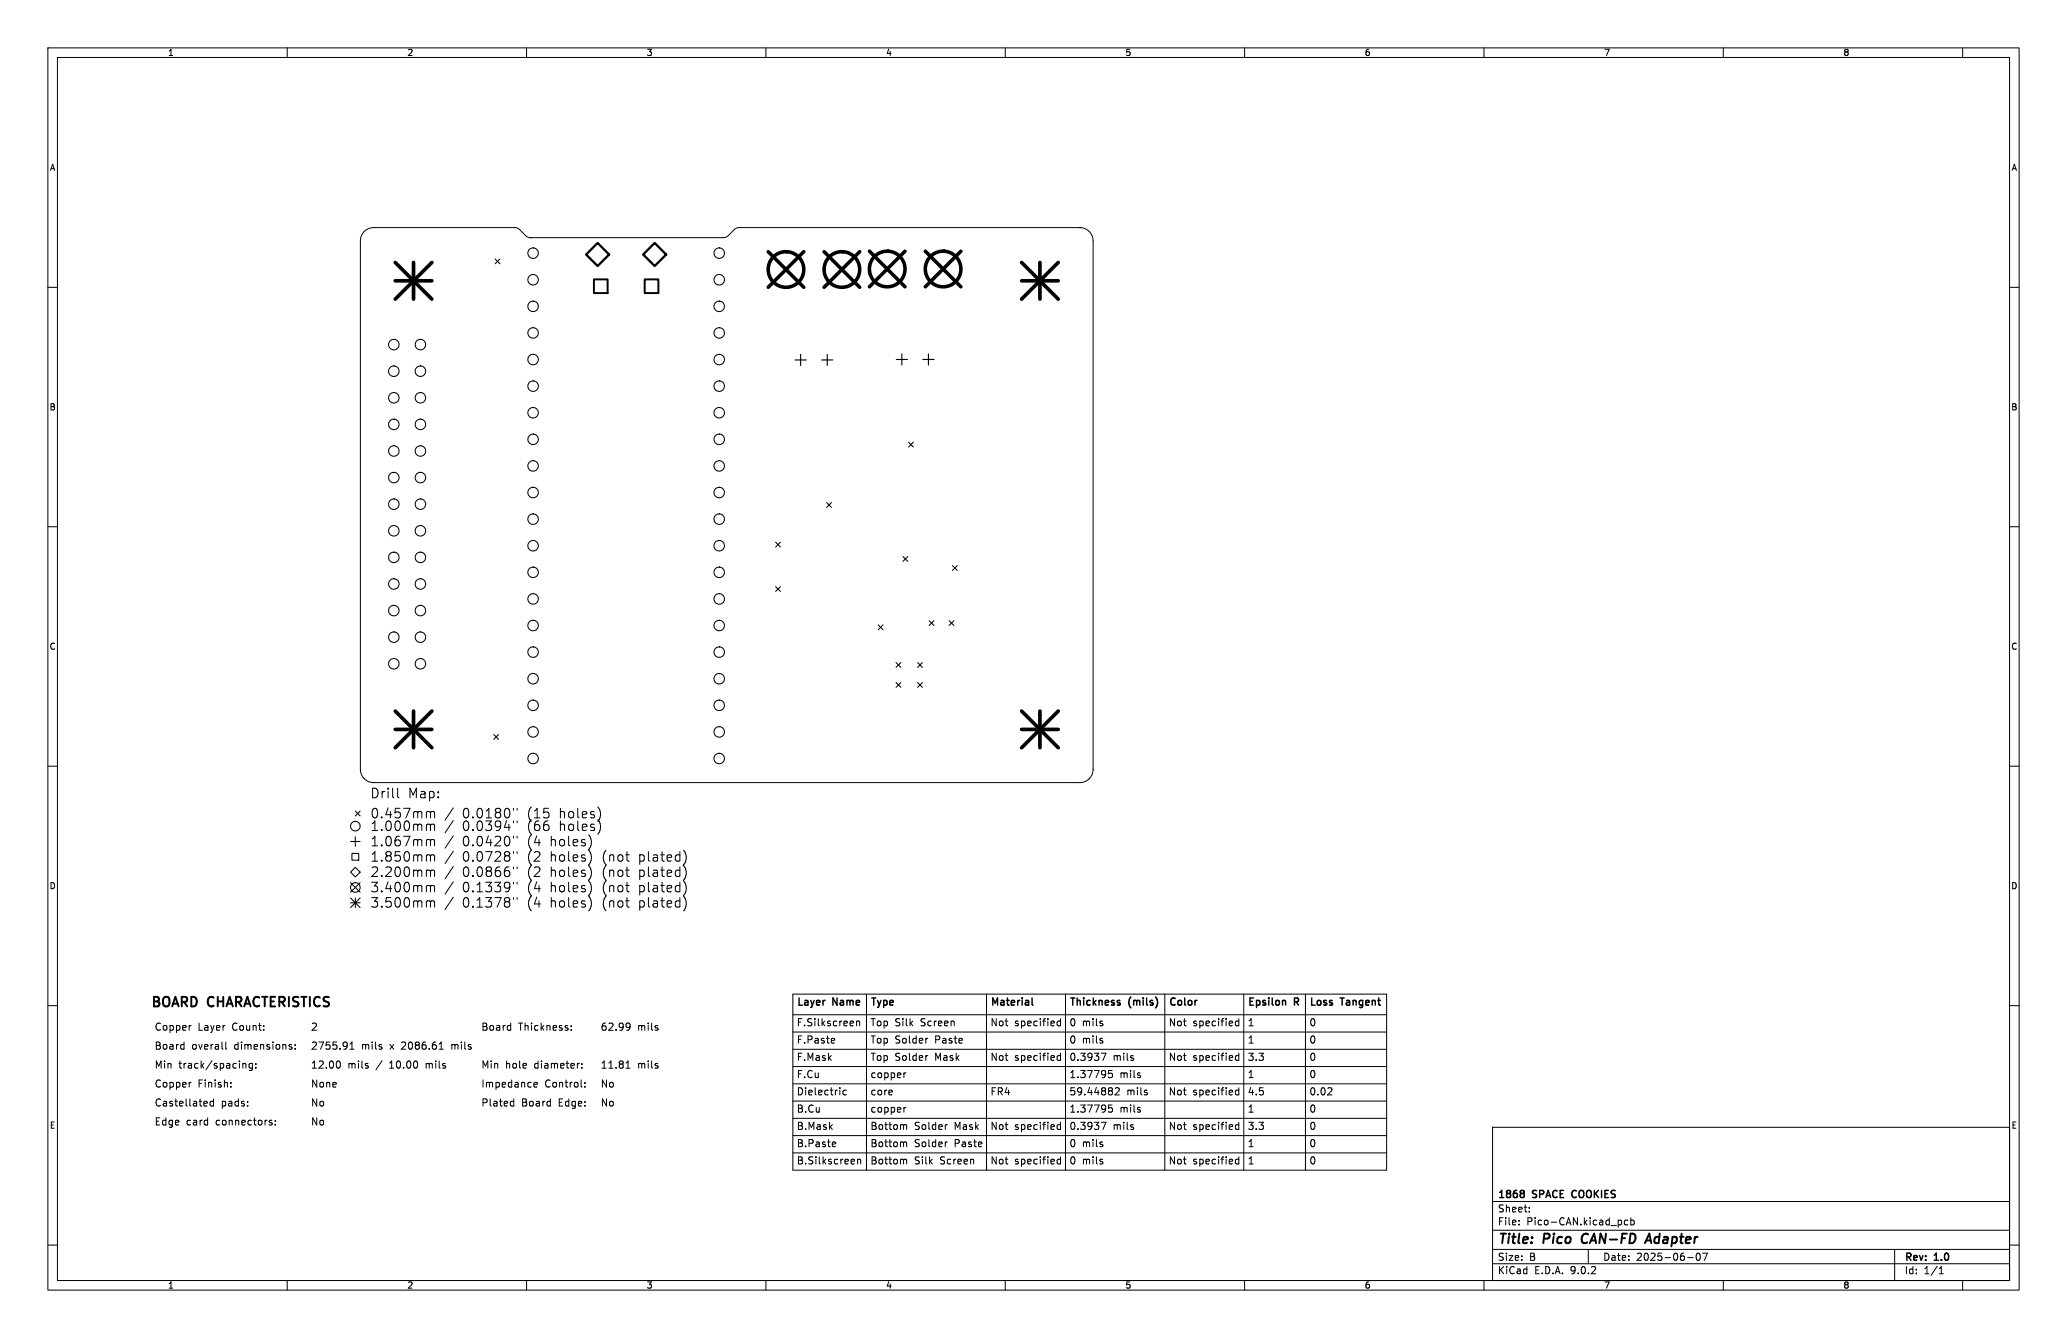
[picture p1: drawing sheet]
<svg xmlns="http://www.w3.org/2000/svg" width="432mm" height="279mm" viewBox="0 0 432 279" stroke-linecap="round" stroke-linejoin="round" font-family="sans-serif">
<defs><g id="words">
<g font-size="2.8">
<text x="31.4" y="211.3">BOARD</text>
<text x="43.6" y="211.3">CHARACTERISTICS</text>
<text x="312.8" y="260.3">Title:</text>
<text x="322.5" y="260.3">Pico</text>
<text x="331.3" y="260.3">CAN-FD</text>
<text x="345.6" y="260.3">Adapter</text>
</g>
<g font-size="2.1">
<text x="32.2" y="215.7">Copper</text>
<text x="41.4" y="215.7">Layer</text>
<text x="48.8" y="215.7">Count:</text>
<text x="64.8" y="215.7">2</text>
<text x="100.4" y="215.7">Board</text>
<text x="108.4" y="215.7">Thickness:</text>
<text x="125.4" y="215.7">62.99</text>
<text x="133.2" y="215.7">mils</text>
<text x="166.4" y="210.7">Layer</text>
<text x="166.4" y="214.4">F.Silkscreen</text>
<text x="174" y="210.7">Name</text>
<text x="181.8" y="214.4">Top Silk</text>
<text x="181.8" y="210.7">Type</text>
<text x="192" y="214.4">Screen</text>
<text x="206.8" y="210.7">Material</text>
<text x="206.8" y="214.4">Not</text>
<text x="211.8" y="214.4">specified</text>
<text x="223.3" y="214.4">0 mils</text>
<text x="223.3" y="210.7">Thickness</text>
<text x="235.9" y="210.7">(mils)</text>
<text x="244.1" y="214.4">Not</text>
<text x="244.1" y="210.7">Color</text>
<text x="249" y="214.4">specified</text>
<text x="260.6" y="214.4">1</text>
<text x="260.6" y="210.7">Epsilon</text>
<text x="270.5" y="210.7">R</text>
<text x="273.5" y="210.7">Loss</text>
<text x="273.5" y="214.4">0</text>
<text x="280.2" y="210.7">Tangent</text>
<text x="32.2" y="219.6">Board</text>
<text x="40.1" y="219.6">overall</text>
<text x="49.2" y="219.6">dimensions:</text>
<text x="64.8" y="219.6">2755.91</text>
<text x="75.6" y="219.6">mils</text>
<text x="81.7" y="219.6">x</text>
<text x="84.4" y="219.6">2086.61</text>
<text x="95.1" y="219.6">mils</text>
<text x="166.4" y="221.7">F.Mask</text>
<text x="166.4" y="218.1">F.Paste</text>
<text x="181.8" y="218.1">Top Solder</text>
<text x="181.8" y="221.7">Top Solder</text>
<text x="195" y="218.1">Paste</text>
<text x="195" y="221.7">Mask</text>
<text x="206.8" y="221.7">Not</text>
<text x="211.8" y="221.7">specified</text>
<text x="223.3" y="221.7">0.3937</text>
<text x="223.3" y="218.1">0 mils</text>
<text x="232.3" y="221.7">mils</text>
<text x="244.1" y="221.7">Not</text>
<text x="249" y="221.7">specified</text>
<text x="260.6" y="221.7">3.3</text>
<text x="260.6" y="218.1">1</text>
<text x="273.5" y="221.7">0</text>
<text x="273.5" y="218.1">0</text>
<text x="32.2" y="227.6">Copper</text>
<text x="32.2" y="223.6">Min</text>
<text x="37.4" y="223.6">track/spacing:</text>
<text x="41.4" y="227.6">Finish:</text>
<text x="64.8" y="223.6">12.00</text>
<text x="64.8" y="227.6">None</text>
<text x="72.7" y="223.6">mils</text>
<text x="78.9" y="223.6">/</text>
<text x="81.9" y="223.6">10.00</text>
<text x="89.7" y="223.6">mils</text>
<text x="100.4" y="227.6">Impedance</text>
<text x="100.4" y="223.6">Min</text>
<text x="105.6" y="223.6">hole</text>
<text x="111.9" y="223.6">diameter:</text>
<text x="113.9" y="227.6">Control:</text>
<text x="125.4" y="227.6">No</text>
<text x="125.4" y="223.6">11.81</text>
<text x="133.2" y="223.6">mils</text>
<text x="166.4" y="225.3">F.Cu</text>
<text x="181.8" y="225.3">copper</text>
<text x="223.3" y="225.3">1.37795</text>
<text x="233.8" y="225.3">mils</text>
<text x="260.6" y="225.3">1</text>
<text x="273.5" y="225.3">0</text>
<text x="32.2" y="231.5">Castellated</text>
<text x="46.3" y="231.5">pads:</text>
<text x="64.8" y="231.5">No</text>
<text x="100.4" y="231.5">Plated</text>
<text x="109" y="231.5">Board</text>
<text x="116.9" y="231.5">Edge:</text>
<text x="125.4" y="231.5">No</text>
<text x="166.4" y="232.5">B.Cu</text>
<text x="166.4" y="228.9">Dielectric</text>
<text x="181.8" y="228.9">core</text>
<text x="181.8" y="232.5">copper</text>
<text x="206.8" y="228.9">FR4</text>
<text x="223.3" y="232.5">1.37795</text>
<text x="223.3" y="228.9">59.44882</text>
<text x="233.8" y="232.5">mils</text>
<text x="235.2" y="228.9">mils</text>
<text x="244.1" y="228.9">Not</text>
<text x="249" y="228.9">specified</text>
<text x="260.6" y="228.9">4.5</text>
<text x="260.6" y="232.5">1</text>
<text x="273.5" y="228.9">0.02</text>
<text x="273.5" y="232.5">0</text>
<text x="32.2" y="235.5">Edge</text>
<text x="39" y="235.5">card</text>
<text x="45.3" y="235.5">connectors:</text>
<text x="64.8" y="235.5">No</text>
<text x="166.4" y="239.7">B.Paste</text>
<text x="166.4" y="236.1">B.Mask</text>
<text x="181.8" y="239.7">Bottom</text>
<text x="181.8" y="236.1">Bottom</text>
<text x="190.8" y="239.7">Solder</text>
<text x="190.8" y="236.1">Solder</text>
<text x="199.1" y="239.7">Paste</text>
<text x="199.1" y="236.1">Mask</text>
<text x="206.8" y="236.1">Not</text>
<text x="211.8" y="236.1">specified</text>
<text x="223.3" y="236.1">0.3937</text>
<text x="223.3" y="239.7">0 mils</text>
<text x="232.3" y="236.1">mils</text>
<text x="244.1" y="236.1">Not</text>
<text x="249" y="236.1">specified</text>
<text x="260.6" y="239.7">1</text>
<text x="260.6" y="236.1">3.3</text>
<text x="273.5" y="236.1">0</text>
<text x="273.5" y="239.7">0</text>
<text x="166.4" y="243.3">B.Silkscreen</text>
<text x="181.8" y="243.3">Bottom</text>
<text x="190.8" y="243.3">Silk</text>
<text x="196.1" y="243.3">Screen</text>
<text x="206.8" y="243.3">Not</text>
<text x="211.8" y="243.3">specified</text>
<text x="223.3" y="243.3">0 mils</text>
<text x="244.1" y="243.3">Not</text>
<text x="249" y="243.3">specified</text>
<text x="260.6" y="243.3">1</text>
<text x="273.5" y="243.3">0</text>
<text x="312.8" y="250.6">1868</text>
<text x="320.3" y="250.6">SPACE</text>
<text x="329.1" y="250.6">COOKIES</text>
<text x="312.8" y="256.1">File:</text>
<text x="312.8" y="253.4">Sheet:</text>
<text x="318.9" y="256.1">Pico-CAN.kicad_pcb</text>
<text x="312.8" y="263.5">Size:</text>
<text x="319.5" y="263.5">B</text>
<text x="334.8" y="263.5">Date:</text>
<text x="341.8" y="263.5">2025-06-07</text>
<text x="397.8" y="263.7">Rev:</text>
<text x="404.2" y="263.7">1.0</text>
<text x="312.8" y="266.3">KiCad</text>
<text x="320.5" y="266.3">E.D.A.</text>
<text x="328.1" y="266.3">9.0.2</text>
<text x="397.8" y="266.3">Id:</text>
<text x="401.9" y="266.3">1/1</text>
</g>
<g font-size="1.8">
<text x="35" y="11.9">1</text>
<text x="85" y="11.9">2</text>
<text x="135" y="11.9">3</text>
<text x="185" y="11.9">4</text>
<text x="235" y="11.9">5</text>
<text x="285" y="11.9">6</text>
<text x="335" y="11.9">7</text>
<text x="385" y="11.9">8</text>
<text x="10.3" y="35.9">A</text>
<text x="420.1" y="35.9">A</text>
<text x="10.3" y="85.9">B</text>
<text x="420.1" y="85.9">B</text>
<text x="10.3" y="135.9">C</text>
<text x="420.1" y="135.9">C</text>
<text x="10.3" y="185.9">D</text>
<text x="420.1" y="185.9">D</text>
<text x="10.3" y="235.9">E</text>
<text x="420.1" y="235.9">E</text>
<text x="35" y="269.3">1</text>
<text x="85" y="269.3">2</text>
<text x="135" y="269.3">3</text>
<text x="185" y="269.3">4</text>
<text x="235" y="269.3">5</text>
<text x="285" y="269.3">6</text>
<text x="335" y="269.3">7</text>
<text x="385" y="269.3">8</text>
</g>
</g></defs>
<g fill="none" stroke="#000" stroke-width=".21">
<path d="M10 10h411.8v259.4h-411.8zM12 12h407.8v255.4h-407.8zM60 10v2M110 10v2M160 10v2M210 10v2M260 10v2M310 10v2M360 10v2M410 10v2M110.8 49.6l-.8-.2-1.6-1.6-.8-.3h-29.7l-.8 .2-.8 .4-.6 .7-.3 .7-.1 .8v110.4l.2 1 .6 .9 .9 .6 1.1 .2M110.8 49.6h.1"/>
<path d="M153.4 47.9h.1M153.4 47.9l-1.4 1.4-.8 .3h-40.4M225.6 47.5l1 .2 .9 .6 .6 .9 .3 1.1v110.4l-.3 1.2-.8 .9-.8 .5-.9 .1h-147.5M225.6 47.5h.1M225.6 47.5h-71.2l-1 .4M10 60h2M419.8 60h2M10 110h2M419.8 110h2M10 160h2M419.8 160h2M77.7 175.2l.6-.6v2"/>
<path d="M77.7 172l.6-.6v2M77.7 179.8h1.2M77.7 173.4h1.2M77.7 176.6h1.2M77.7 178.4l.6-.6v2M77.8 164.6a1.01 1.01 0 0 1 1.2 1 1.01 1.01 0 0 1-1.2 1zM77.9 169a.58 .58 0 0 1 .7-.1 .58 .58 0 0 1 .3 .7v.4a.56 .56 0 0 1-.4 .7 .56 .56 0 0 1-.7-.3l-.1-.8zM78.1 163.4h.1M79.7 176.4l.1 .1M79.7 179.6l.1 .1M79.7 173.2v.2M79.7 176.4v.2"/>
<path d="M79.7 179.6v.2M79.7 170.6v.2M79.8 176.5l-.1 .1M79.8 179.7l-.1 .1M79.9 165.4l-.1 .2zM79.9 165.4l-.1-.1v1.3M80.4 165.3l-.5 .1M80.8 174.8a.48 .48 0 0 1 .5-.2 .48 .48 0 0 1 .3 .4 1.18 1.18 0 0 1-.3 1.6h-.2a1.22 1.22 0 0 1-.3-1.8zM80.8 171.6a.48 .48 0 0 1 .5-.2 .48 .48 0 0 1 .3 .4 1.18 1.18 0 0 1-.3 1.6h-.2a1.22 1.22 0 0 1-.3-1.8zM80.8 178.6a.41 .41 0 0 1-.2-.5 .41 .41 0 0 1 .4-.3h.4a.43 .43 0 0 1 .3 .5 .43 .43 0 0 1-.3 .4M80.8 178.6l.2 .1M80.8 178.6v.2"/>
<path d="M81 178.7l-.2 .1M81 178.7h.4M81.1 168.7l-.5 1.4h1.2M81.1 164.6v.2M81.1 165.3v1.3M81.4 178.7l.3 .4-.1 .5-.2 .2h-.4l-.3-.2-.1-.5 .2-.3M81.6 169.5v1.3M82 164.6v1.7l.3 .3M82.7 171.6a.48 .48 0 0 1 .5-.2 .48 .48 0 0 1 .4 .4 1.03 1.03 0 0 1-.6 1.6l-.2-.1a1.38 1.38 0 0 1-.2-1.5zM83.1 164.6v1.7l.3 .3M83.5 174.6a.81 .81 0 0 0-1 .9v.8l.2 .2 .6 .1 .3-.2v-.6l-.1-.3-.6-.1-.4 .4M83.6 177.8h-1l-.1 1 .3-.2 .7 .1 .1 .3v.6l-.3 .2h-.5l-.3-.2"/>
<path d="M83.6 168.8h-1l-.1 .9 .3-.1h.7l.1 .3v.7l-.3 .2h-.5l-.3-.2M84.3 168.8h1.3l-.8 2M84.3 174.6h1.3l-.8 2M84.6 171.6a.48 .48 0 0 1 .5-.2 .48 .48 0 0 1 .4 .4 1.03 1.03 0 0 1-.6 1.6h-.1a1.27 1.27 0 0 1-.2-1.8zM84.6 178l.5-.2a1.25 1.25 0 0 1 0 2h-.2a1.21 1.21 0 0 1-.3-1.8zM85.6 166.6v-2l.7 1.4 .7-1.4v2M87.2 172.2l.1 .2M87.3 175.6l.3-.3 .4 .1 .1 1.2M87.3 178.8l-.3-.3-.6 .2v1.1M87.3 178.8l.3-.3 .4 .1 .1 1.2M87.3 175.6l-.3-.3-.6 .2v1.1M87.3 169.7v1.1"/>
<path d="M87.3 172.4v1M87.3 175.6v1M87.3 178.8v1M87.3 172.4v-.1l-.3-.2-.6 .2v1.1M87.3 169.7l-.1-.1a.54 .54 0 0 0-.8 0v1.2M87.3 169.7l.3-.2 .4 .1 .1 1.2M87.4 172.2h.6l.1 1.2M87.9 165.4h.8l.1 1.2M88.8 165.7l-.7 .1a.39 .39 0 0 0-.3 .4 .39 .39 0 0 0 .3 .4l.7-.1M89.7 166.5l.6 .1 .3-.2 .1-.8-.2-.2h-.8v1.9M89.9 178.8l.3-.3 .5 .1 .1 1.2M89.9 175.6l-.3-.3-.5 .2v1.1"/>
<path d="M89.9 178.8l-.3-.3-.5 .2v1.1M89.9 175.6l.3-.3 .5 .1 .1 1.2M89.9 172.4l-.1-.2a.54 .54 0 0 0-.7 .1v1.1M89.9 172.4l.3-.3 .5 .1 .1 1.2M89.9 169.7v1.1M89.9 172.4v1M89.9 175.6v1M89.9 178.8v1M89.9 169.7l.3-.2 .5 .1 .1 1.2M89.9 169.7l-.1-.1a.54 .54 0 0 0-.7 0v1.2M91.6 165.4v.1M91.6 166.4v.2"/>
<path d="M94.7 171.3l-1.7 2.6M94.7 177.7l-1.7 2.6M94.7 174.5l-1.7 2.6M94.7 168.7l-1.7 2.6M97 178l.5-.2a1.25 1.25 0 0 1 0 2h-.2a1.22 1.22 0 0 1-.3-1.8zM97 169a.58 .58 0 0 1 .7-.1 .58 .58 0 0 1 .2 .7l-.1 .8a.56 .56 0 0 1-.7 .4 .56 .56 0 0 1-.3-.8zM97 174.8l.5-.2a1.25 1.25 0 0 1 0 2h-.2a1.22 1.22 0 0 1-.3-1.8zM97 171.6l.5-.2a1.25 1.25 0 0 1 0 2h-.2a1.22 1.22 0 0 1-.3-1.8zM98.8 173.2v.2M98.8 173.2l.1 .1M98.8 170.6v.2M98.8 176.4l.1 .1"/>
<path d="M98.8 179.6l.1 .1M98.8 179.6v.2M98.8 176.4v.2M98.9 176.5l-.1 .1M98.9 173.3l-.1 .1M98.9 179.7l-.1 .1M99.9 168.9l.2-.1a1.03 1.03 0 0 1 .6 1.6l-.4 .4a1.05 1.05 0 0 1-.5-1.7zM99.9 174.7a.5 .5 0 0 1 .8 .3 1.18 1.18 0 0 1-.4 1.6h-.2a1.31 1.31 0 0 1-.2-1.9zM99.9 177.9l.4-.1a1.25 1.25 0 0 1 0 2h-.2a1.21 1.21 0 0 1-.2-1.9zM99.9 171.5a.5 .5 0 0 1 .8 .3 1.18 1.18 0 0 1-.4 1.6h-.2a1.31 1.31 0 0 1-.2-1.9zM101.5 171.4h1.2l-.7 .8 .6 .2v.8l-.3 .2h-.6l-.2-.2M101.5 177.8h1.3l-.9 2"/>
<path d="M101.6 169.4l.5-.6v2M101.6 170.8h1.1M102 174.5l-.4 1.5h1.2M102.5 175.3v1.3M103.5 174.8l.2-.2 .7 .1a.54 .54 0 0 1 .1 .8l-1.1 1.1h1.2M103.5 178l.2-.2 .7 .1a.54 .54 0 0 1 .1 .8l-1.1 1.1h1.2M103.8 169.6a.43 .43 0 0 1-.3-.4 .43 .43 0 0 1 .3-.4h.4a.43 .43 0 0 1 .4 .4 .43 .43 0 0 1-.4 .4M103.8 169.6l-.3 .4v.4l.3 .4h.4l.4-.4v-.4l-.4-.4M103.8 169.6h.4M104.6 172.3l-.4 .4h-.4l-.3-.4v-.5l.1-.3 .6-.1 .3 .2a1.45 1.45 0 0 1-.3 1.7l-.6 .1M105.6 178.6a.41 .41 0 0 1-.2-.5 .41 .41 0 0 1 .3-.3h.4a.43 .43 0 0 1 .4 .5 .43 .43 0 0 1-.4 .4M105.6 169a.58 .58 0 0 1 .6-.1 .58 .58 0 0 1 .3 .7l-.1 .8-.4 .4a1.05 1.05 0 0 1-.5-1.7z"/>
<path d="M105.6 174.8l.2-.2a1.03 1.03 0 0 1 .6 1.7 .56 .56 0 0 1-.7 .3 .56 .56 0 0 1-.3-.7zM105.6 178.6l.1 .1M105.6 178.6v.2M105.7 178.7l-.1 .1M105.7 178.7h.4M105.8 171.3l-.4 1.5h1.2M106.1 178.7l.4 .4-.1 .5-.3 .2h-.4l-.2-.2-.1-.5 .2-.3M106.3 172.1v1.3M107.3 168.8v.4M107.3 171.4v.4M107.3 174.6v.4M107.3 177.8v.4"/>
<path d="M108 168.8v.4M108 171.4v.4M108 174.6v.4M108 177.8v.4M111 171.1a2.29 2.29 0 0 0 .1 3.2 2.61 2.61 0 0 0-.1 3.2 2.52 2.52 0 0 0 0 3.2 2.52 2.52 0 0 0 0 3.2 2.52 2.52 0 0 0 0 3.2 2.29 2.29 0 0 0 0 3.1M111 168.5a2.37 2.37 0 0 0-.1 3l.1 .1M111.6 178l.3-.2h.5l.3 .2 .1 .4-.1 .3-1.1 1.1h1.2M111.6 170.8h1.2M111.6 169.4l.6-.6v2M112.1 174.5l-.5 1.5h1.3M112.6 171.4a.83 .83 0 0 0-1 .9v.8l.2 .2 .6 .1 .3-.2 .1-.6-.2-.3-.6-.1-.4 .4M112.6 175.3v1.3"/>
<path d="M114.5 171.4l-.6 .1-.3 .4v1.2l.3 .3h.4l.3-.2 .1-.6-.2-.3-.6-.1-.3 .4M114.6 168.8h-1v.9l.2-.1h.7l.2 .3-.1 .7-.3 .2h-.5l-.2-.2M115.2 175.5l.3-.2 .4 .1 .1 1.2M115.2 178.7l.3-.2 .4 .1 .1 1.2M115.2 174.6v2M115.2 177.8v2M117 175.5a.54 .54 0 0 1 .5-.2 .54 .54 0 0 1 .4 .4v.6a.54 .54 0 0 1-.5 .4 .54 .54 0 0 1-.5-.4zM117 178.7a.54 .54 0 0 1 .5-.2 .54 .54 0 0 1 .4 .4v.6a.54 .54 0 0 1-.5 .4 .54 .54 0 0 1-.5-.4zM117.1 169.6a.5 .5 0 0 1 .8 .1v1.1M117.1 172.3a.5 .5 0 0 1 .8 .1v1M117.1 168.8v2M117.1 171.4v2"/>
<path d="M118.8 177.8v1.7l.3 .3M118.8 174.6v1.7l.3 .3M118.9 172.3a.54 .54 0 0 1 .5-.2 .54 .54 0 0 1 .4 .4v.6a.54 .54 0 0 1-.5 .4 .54 .54 0 0 1-.5-.4zM118.9 169.6a.54 .54 0 0 1 .5-.1 .54 .54 0 0 1 .4 .3v.6a.54 .54 0 0 1-.5 .4 .54 .54 0 0 1-.5-.4zM119.7 176l1-.2-.1-.4-.6-.1-.3 .3 .1 .9h.8M119.7 179.2l1-.2-.1-.4-.6-.1-.3 .3 .1 .9h.8M120.7 168.8v1.7l.3 .3M120.7 171.4v1.7l.3 .3M121.6 170.1l1-.2-.1-.3-.6-.1-.3 .2 .1 1h.8M121.6 172.8l1-.2-.1-.4-.6-.1-.3 .3 .1 .9h.8M122.2 178.6l-.5-.1-.2 .3 .1 .3 .6 .2v.4h-.7M122.2 175.4l-.5-.1-.2 .3 .1 .3 .6 .2v.4h-.7"/>
<path d="M123 174.3a2.52 2.52 0 0 1 0 3.2 2.52 2.52 0 0 1 0 3.2 2.52 2.52 0 0 1 0 3.2 2.52 2.52 0 0 1 0 3.2 2.29 2.29 0 0 1 0 3.1M124.1 172.2l-.5-.1-.2 .3 .1 .3 .6 .2v.4h-.7M124.1 169.6l-.5-.1-.2 .2 .1 .3 .6 .2v.5h-.7M124.9 171.1a2.31 2.31 0 0 1 0 3.1M124.9 168.5a2.29 2.29 0 0 1 0 3.1M126.6 177.5a2.52 2.52 0 0 0 0 3.2 2.52 2.52 0 0 0 0 3.2 2.63 2.63 0 0 0 0 3.2 2.29 2.29 0 0 0 0 3.1M127.4 179.8v-1.1l.2-.2h.3l.3 .3v1M129.3 178.6l.4-.1 .3 .2 .1 .8a.54 .54 0 0 1-.5 .4 .54 .54 0 0 1-.5-.4v-.6zM130.7 178.5h.8M131 177.8v1.7l.1 .2 .4 .1M133.6 178.6l.6-.1 .4 .4v.6l-.2 .2h-.8M133.6 178.5v2"/>
<path d="M135.5 177.8v1.7l.2 .3M136.5 178.6l.6-.1 .3 .3M136.5 179.2l.9-.2v.7l-.7 .1a.4 .4 0 0 1-.2-.6zM138 178.5h.8M138.3 177.8v1.7l.1 .2 .4 .1M139.4 179.2l.9-.2-.1-.4-.6-.1-.2 .3 .1 .9h.7M142 177.8v1.9h-.7l-.2-.2 .1-.8 .3-.2 .5 .1M142.8 177.5a2.29 2.29 0 0 1-.1 3.2 2.59 2.59 0 0 1 .1 3.2 2.63 2.63 0 0 1 0 3.2v.1a2.33 2.33 0 0 1 0 3M77.6 184.2h1.3l-.7 .8 .6 .2v.8l-.3 .2h-.6l-.3-.2M77.6 187.4h1.3l-.7 .8 .6 .2v.8l-.3 .2h-.6l-.3-.2M77.7 181.2l.3-.2 .7 .1a.54 .54 0 0 1 .1 .8l-1.2 1.1h1.3M79.7 186v.2"/>
<path d="M79.7 189.2v.2M79.7 182.8v.2M79.7 182.8l.1 .1M79.8 182.9l-.1 .1M80.6 181.2l.3-.2 .7 .1a.54 .54 0 0 1 0 .8l-1.1 1.1h1.2M81.1 184.1l-.5 1.5h1.2M81.6 184.9v1.3M81.6 187.4h-.9l-.1 1 .3-.2 .7 .1 .1 .3-.1 .6-.2 .2h-.5l-.3-.2M82.7 187.6l.3-.2a1.03 1.03 0 0 1 .6 1.7 .56 .56 0 0 1-.8 .3 .56 .56 0 0 1-.3-.7zM82.7 184.4l.5-.2a1.25 1.25 0 0 1 0 2h-.2a1.22 1.22 0 0 1-.3-1.8zM82.7 181.2a.48 .48 0 0 1 .5-.2 .48 .48 0 0 1 .4 .4 1.18 1.18 0 0 1-.4 1.6h-.2a1.22 1.22 0 0 1-.3-1.8zM84.6 187.6a.48 .48 0 0 1 .5-.2 .48 .48 0 0 1 .4 .4 1.03 1.03 0 0 1-.6 1.6h-.1a1.27 1.27 0 0 1-.2-1.8z"/>
<path d="M84.6 184.4l.5-.2a1.25 1.25 0 0 1 0 2h-.3a1.27 1.27 0 0 1-.2-1.8zM84.7 181.1l.4-.1a1.25 1.25 0 0 1 0 2h-.2a1.33 1.33 0 0 1-.2-1.9zM86.5 181.8l-.1 .1zM86.5 181.8l.5-.1 .3 .3M86.5 181.8l-.1-.1v1.3M87.3 185.2l-.3-.3-.6 .2v1.1M87.3 182l.3-.3 .4 .1 .1 1.2M87.3 188.4l-.1-.2a.54 .54 0 0 0-.8 .1v1.1M87.3 188.4l.3-.3 .4 .1 .1 1.2M87.3 182v1M87.3 185.2v1M87.3 188.4v1"/>
<path d="M87.3 185.2l.3-.3 .4 .1 .1 1.2M89.2 181.8h.1M89.2 181.8l.4-.1 .3 .3M89.2 181.8l-.1-.1v1.3M89.9 182l.3-.3 .5 .1 .1 1.2M89.9 188.4l-.1-.2a.54 .54 0 0 0-.7 .1v1.1M89.9 188.4l.3-.3 .5 .1 .1 1.2M89.9 185.2l-.1-.2a.54 .54 0 0 0-.7 .1v1.1M89.9 185.2l.3-.3 .5 .1 .1 1.2M89.9 182v1M89.9 185.2v1M89.9 188.4v1"/>
<path d="M94.7 180.9l-1.7 2.6M94.7 187.3l-1.7 2.6M94.7 184.1l-1.7 2.6M97 187.6l.3-.2a1.03 1.03 0 0 1 .5 1.7 .56 .56 0 0 1-.7 .3 .56 .56 0 0 1-.3-.7zM97 181.2l.5-.2a1.25 1.25 0 0 1 0 2h-.2a1.34 1.34 0 0 1-.3-1.8zM97 184.4l.5-.2a1.25 1.25 0 0 1 0 2h-.2a1.22 1.22 0 0 1-.3-1.8zM98.8 189.2v.2M98.8 182.8v.2M98.8 182.8l.1 .1M98.8 189.2l.1 .1M98.8 186v.2M98.8 186l.1 .1"/>
<path d="M98.9 189.3l-.1 .1M98.9 186.1l-.1 .1M98.9 182.9l-.1 .1M99.6 184.8l.6-.6v2M99.6 188l.6-.6v2M99.6 186.2h1.2M99.6 189.4h1.2M99.9 181.1l.4-.1a1.25 1.25 0 0 1 0 2h-.2a1.21 1.21 0 0 1-.2-1.9zM101.5 187.4h1.2l-.7 .8 .6 .2v.8l-.3 .2h-.6l-.2-.2M101.5 184.2h1.2l-.7 .8 .6 .2v.8l-.3 .2h-.6l-.2-.2M101.7 181.8l.2 .1M101.7 181.8a.41 .41 0 0 1-.1-.5 .41 .41 0 0 1 .3-.3h.4a.43 .43 0 0 1 .4 .5 .43 .43 0 0 1-.4 .4"/>
<path d="M101.7 181.8v.2M101.9 181.9h.4M101.9 181.9l-.2 .1M102.3 181.9l.4 .4-.1 .5-.3 .2h-.4l-.3-.2v-.5l.1-.3M103.4 184.2h1.2l-.7 .8 .6 .2v.8l-.3 .2h-.6l-.2-.2M103.4 187.4h1.3l-.9 2M104.4 181a.83 .83 0 0 0-.9 .9v.8l.1 .2 .6 .1 .3-.2 .1-.6-.2-.3-.6-.1-.3 .4M105.7 188.3l-.3-.5 .3-.4h.4a.43 .43 0 0 1 .4 .5 .43 .43 0 0 1-.4 .4M105.7 188.3l-.3 .4 .1 .5 .2 .2 .6-.1 .2-.2v-.4l-.4-.4M105.7 188.3h.4M106.3 181l-.6 .1a1.57 1.57 0 0 0-.2 1.8l.2 .1 .6-.1 .2-.2v-.5l-.4-.4h-.4l-.3 .4M106.5 185.1l-.4 .4h-.4l-.3-.4v-.5l.2-.3 .5-.1 .3 .2a1.45 1.45 0 0 1-.3 1.7l-.5 .1"/>
<path d="M107.3 181v.4M107.3 184.2v.4M107.3 187.4v.4M108 181v.4M108 184.2v.4M108 187.4v.4M111.6 181.2l.3-.2h.5a.54 .54 0 0 1 .3 .9l-1.1 1.1h1.2M112.1 187.3l-.5 1.5h1.3M112.1 184.1l-.5 1.5h1.3M112.6 184.9v1.3M112.6 188.1v1.3M115.2 181.9l.3-.2 .4 .1 .1 1.2"/>
<path d="M115.2 185.1l.3-.2 .4 .1 .1 1.2M115.2 188.3a.5 .5 0 0 1 .8 .1v1M115.2 181v2M115.2 184.2v2M115.2 187.4v2M117 181.9l.1-.1a.56 .56 0 0 1 .8 .3v.6a.54 .54 0 0 1-.5 .4 .54 .54 0 0 1-.5-.4zM117 185.1a.54 .54 0 0 1 .5-.2 .54 .54 0 0 1 .4 .4v.6a.54 .54 0 0 1-.5 .4 .54 .54 0 0 1-.5-.4zM117 188.3a.54 .54 0 0 1 .5-.2 .54 .54 0 0 1 .4 .4v.6a.54 .54 0 0 1-.5 .4 .54 .54 0 0 1-.5-.4zM118.8 187.4v1.7l.3 .3M118.8 181v1.7l.3 .3M118.8 184.2v1.7l.3 .3M119.7 185.6l1-.2-.1-.4-.6-.1-.3 .3 .1 .9h.8"/>
<path d="M119.7 182.4l1-.2-.1-.4-.6-.1-.3 .3 .1 .9h.8M119.7 188.8l1-.2-.1-.4-.6-.1-.3 .3 .1 .9h.8M122.2 181.8l-.5-.1-.2 .3 .1 .3 .6 .2v.4h-.7M122.2 185l-.5-.1-.2 .3 .1 .3 .6 .2v.4h-.7M122.2 188.2l-.5-.1-.2 .3 .1 .3 .6 .2v.4h-.7M127.4 189.4v-1.1a.5 .5 0 0 1 .8 .1v1M127.4 186.2v-1.1a.5 .5 0 0 1 .8 .1v1M127.5 181.8l-.1 .1zM127.5 181.8h.6l.1 1.2M127.5 181.8l-.1-.1v1.3M129.2 185.1a.54 .54 0 0 1 .5-.2 .54 .54 0 0 1 .4 .4v.6a.54 .54 0 0 1-.5 .4 .54 .54 0 0 1-.5-.4zM129.2 188.3a.54 .54 0 0 1 .5-.2 .54 .54 0 0 1 .4 .4v.6a.54 .54 0 0 1-.5 .4 .54 .54 0 0 1-.5-.4z"/>
<path d="M129.2 181.8l.3-.1 .4 .1 .2 .3v.6a.54 .54 0 0 1-.5 .4 .54 .54 0 0 1-.5-.4zM130.7 181.7h.8M130.7 188.1h.8M130.7 184.9h.8M131 184.2v1.7l.1 .2 .4 .1M131 181v1.7l.1 .2 .4 .1M131 187.4v1.7l.1 .2 .4 .1M133.6 185l.6-.1 .4 .4v.6l-.2 .2h-.8M133.6 189.3l.6 .1 .3-.2 .1-.7-.2-.3h-.8v1.9M133.6 181.8l.6-.1 .4 .4v.6l-.2 .2h-.8M133.6 181.7v2M133.6 184.9v2"/>
<path d="M135.5 184.2v1.7l.2 .3M135.5 187.4v1.7l.2 .3M135.5 181v1.7l.2 .3M136.5 188.2l.6-.1 .3 .3v.9l-.7 .1a.39 .39 0 0 1-.3-.3 .39 .39 0 0 1 .3-.4l.7-.1M136.5 185l.6-.1 .3 .3M136.5 181.8l.6-.1 .3 .3M136.5 185.6l.9-.2v.7l-.7 .1a.4 .4 0 0 1-.2-.6zM136.5 182.4l.9-.2v.7l-.7 .1a.4 .4 0 0 1-.2-.6zM138 181.7h.8M138 188.1h.8M138 184.9h.8M138.3 181v1.7l.1 .2 .4 .1"/>
<path d="M138.3 184.2v1.7l.1 .2 .4 .1M138.3 187.4v1.7l.1 .2 .4 .1M139.4 188.8l.9-.2-.1-.4-.6-.1-.2 .3 .1 .9h.7M139.4 182.4l.9-.2-.1-.4-.6-.1-.2 .3 .1 .9h.7M139.4 185.6l.9-.2-.1-.4-.6-.1-.2 .3 .1 .9h.7M142 181v1.9h-.7l-.2-.2 .1-.8 .3-.2 .5 .1M142 187.4v1.9h-.7l-.2-.2 .1-.8 .3-.2 .5 .1M142 184.2v1.9h-.7l-.2-.2 .1-.8 .3-.2 .5 .1M10 210h2M38.3 218.1l.1 .1M38.4 217.6v1.5M38.4 219l-.1 .1"/>
<path d="M39.9 214.1l-.2 .1M47.2 217.6v1.3l.2 .2M60.8 218.6l.2 .2-.2 .3M60.8 218.1l.1 .1M61.7 219v.1M61.7 218.2v.1M73.1 219.1h.9M73.1 218l.4-.4v1.5M91.7 219.1h.9M94.4 218.1v1M94.6 218.1l-.2 .1M106.5 214.1l.2 .1"/>
<path d="M106.7 213.6v1.5M106.7 215.1h-.2M119.3 215v.1M119.3 214.2v.2M131.1 213.6l.5 .2a.99 .99 0 0 1-.4 1.3M131.6 214.3l-.1 .2-.4 .1M165.6 207.6h124.1v36.8h-124.1zM165.6 215.5h124.1M165.6 219.1h124.1M165.6 211.9h124.1M174.2 216.8l.2 .4-.7 .1M174.3 217.8h-.1"/>
<path d="M178.9 213.4l.3-.2 .3 .1 .1 .9M178.9 213.2v1M181 207.6v36.8M193.8 216.8l-.3 .2M199.3 213.3v.9M201 216.9v.3l-.7 .1M206.1 207.6v36.8M221.5 213.3l-.4-.1-.3 .3 .2 .6h.5M221.5 212.7v1.5M221.5 219.9v1.5M222.6 207.6v36.8M230 219.9h1l-.6 1.5"/>
<path d="M230.2 213.7l.2 .2-.2 .3M230.2 217.3l.2 .2-.2 .3M230.2 213.2l.1 .1M230.2 216.8l.1 .1M243.3 207.6v36.8M258.8 212.7v1.5M258.8 219.9v1.5M258.8 213.3l-.4-.1-.3 .3 .1 .6h.6M259.8 207.6v36.8M272.7 207.6v36.8M419.8 210h2M39.9 226l-.2 .1"/>
<path d="M43.2 230l.1 .3-.7 .2M44.6 230h-.4l-.3 .3 .1 .6h.6M44.6 229.5v1.5M48.2 226.9v.1M48.2 226.1v.1M50.8 222.1h.5l.1 1M52.7 222.1v1.2l-.3 .3-.3-.1M52.7 222.1h-.4l-.3 .2 .2 .7h.5M53.4 222.9v.2M53.4 222.1v.2M56.7 234.4l.2 .2-.2 .3M56.7 233.9l.1 .1"/>
<path d="M57.5 234.8v.1M57.5 234v.1M70.6 221.6a.8 .8 0 0 1 .5 .7 .8 .8 0 0 1-.5 .8M89 222.1v1M89.2 222.1l-.2 .1M106.9 230h.4M107.3 229.5v1.5M107.3 230.9l-.4 .1M111.5 226.5l.8-.1-.1-.3-.4-.1-.3 .2 .1 .7h.6M121.5 222.9v.2M121.5 222.1v.2M122.2 226.9v.1"/>
<path d="M122.2 226.1v.1M130.8 223.1h.8M130.8 222l.4-.4v1.5M165.6 237.1h124.1M165.6 233.5h124.1M165.6 226.3h124.1M165.6 222.7h124.1M165.6 229.9h124.1M174.1 238.5h.4l.1 .3-.7 .2M174.5 239.4l-.4 .1M176.8 227.7l-.4-.1-.3 .3 .1 .7h.6M189 234.9l.4 .2v.8"/>
<path d="M189 238.5l.4 .2v.8M189.3 231.2l-.5 .3M189.3 224l-.5 .3M193.8 220.4l-.3 .2M197.9 234.9l-.4 .1M197.9 238.5l-.4 .1M205 238.5l.1 .3-.7 .2M221.5 220.5l-.4-.1-.3 .3 .2 .7h.5M221.5 234.9h-.4l-.3 .2 .2 .7h.5M221.5 234.4v1.5M230 234.4h1l-.6 1.5M230.2 239l.2 .2-.2 .3"/>
<path d="M230.2 238.5h.1M232.3 223.5h-.7l-.1 .7 .3-.1 .5 .1 .1 .2-.1 .5-.2 .1-.6-.1M232.3 230.7h-.7l-.1 .8 .3-.2 .5 .1 .1 .2-.1 .5-.2 .1-.6-.1M233 227.3l.5-.2 .3 .5-.9 1h.9M236.6 220.9l.2 .2-.2 .3M236.6 235.4l.2 .2-.2 .3M236.6 220.4l.2 .1M236.6 234.9h.2M238 224.5l.3 .2-.3 .3M238 231.7l.3 .3-.3 .2M238 231.2l.2 .1M238 224l.2 .1"/>
<path d="M239.5 228.1l.2 .3-.2 .2M239.5 227.6l.1 .1M258.8 227.1v1.5M258.8 234.4v1.5M258.8 220.5l-.4-.1-.3 .3 .1 .7h.6M258.8 227.7l-.4-.1-.3 .3 .1 .7h.6M258.8 234.9h-.4l-.3 .2 .1 .7h.6M278.1 227.2l.1 .2v.4l-.9 .8h.9M311.8 235.4h108v32h-108zM10 260h2M165.6 240.7h124.1M179.2 242.1v1"/>
<path d="M179.2 242.2l.2-.1h.3l.1 1M189 242.1l.4 .2v.8M203.3 242.1l.1 1M221.5 242.1h-.4l-.3 .2 .2 .7h.5M221.5 241.6v1.5M230.2 242.6l.2 .2-.2 .3M230.2 242.1h.1M258.8 241.6v1.5M258.8 242.1h-.4l-.3 .2 .1 .7h.6M311.8 256.9h108M311.8 250.9h108M317.3 255.6v.2"/>
<path d="M317.3 254.9v.1M319.5 252.9v.2M319.5 252.2v.1M338.6 254.9l.2 .2-.2 .6M340 254.9l-.4-.1-.3 .3 .2 .6h.5M340.7 254.9l.4-.1 .3 .3-.1 .6h-.6M340.7 254.3v1.5M419.8 260h2M60 267.4v2M110 267.4v2M160 267.4v2M210 267.4v2"/>
<path d="M260 267.4v2M310 267.4v2M311.8 263.9h108M311.8 260.9h108M331.8 260.9v3M352.5 262.6h1.2M354.5 261.8a.81 .81 0 0 0 .3 1.4l.2-.2 .2-.4-.2-.8M356.7 261.7l-.7 1.5M360 267.4v2M395.8 260.9v6.5M405.1 266h.9M405.1 264.9l.4-.4v1.5"/>
<path d="M410 267.4v2"/>
</g>
<g fill="none" stroke="#000" stroke-width=".4">
<path d="M124.1 58.3h2.8v2.9h-2.8zM134.7 58.3h2.8v2.9h-2.8zM33.1 208.4l-.3-.2h-.6v2M34.2 208.4a.68 .68 0 0 1 1.1 0M36 210.2l.6-2 .7 2M39 208.4l-.3-.2h-.7v2M40.9 208.4l-.5-.2h-.4v2M44.6 208.4l-.1-.1a.72 .72 0 0 0-.9 .1M45.5 208.2v2M46.6 208.2v2M47.3 210.2l.7-2 .6 2M50.3 208.4l-.2-.2h-.8v2"/>
<path d="M51 210.2l.7-2 .6 2M54.2 208.4l-.1-.1a.72 .72 0 0 0-1 .1M54.7 208.2h1.2M55.3 208.2v2M57.5 208.2h-1v2M59.4 208.4l-.3-.2h-.8v2M60.3 208.2v2M62.3 208.3l-.7-.1-.3 .2M62.9 208.2h1.2M63.5 208.2v2M64.7 208.2v2M66.8 208.4l-.1-.1a.72 .72 0 0 0-.9 .1"/>
<path d="M68.7 208.3l-.7-.1-.3 .2M330.7 257.9l-.3 .8 .3 .8M343.6 259.6l.9-2 .5 2M343.9 259h.9"/>
</g>
<g fill="none" stroke="#000" stroke-width=".3">
<path d="M166.9 208.4v1.5M172.2 208.9h.2M174.9 208.4v1.5l-.9-1.5v1.5M182.1 208.4h.9M182.5 208.4v1.5M207.4 209.9v-1.5l.5 1.1 .5-1.1v1.5M210.5 208.4v1.3M213.5 208.4v.1M214.8 209l.1 .9M214.9 209.8l-.2 .1M214.9 209.3h-.2M215.6 208.4v1.3l.2 .2"/>
<path d="M223.7 208.4h.8M224.1 208.4v1.5M225 208.4v1.5M226.4 208.4v.1M228.4 208.4v1.5M233.4 209.2l.6 .4-.2 .3-.4-.1M234 209l-.4-.1-.2 .2M236.2 208.2l-.2 .4M238.8 208.4v.1M239.5 208.4v1.3M241.4 208.2a1.74 1.74 0 0 1 .1 2.2M245.5 208.5l-.4-.1-.4 .2"/>
<path d="M247.5 208.4v1.3M250.1 208.9l-.3 .1M261.8 208.4h-.7v1.5M265.1 208.4v.1M265.8 208.4v1.3M268 209h.5l.1 .9M271.2 208.5l-.8-.1v1.5M274 208.4v1.5M279.9 208.4h.9M280.4 208.4v1.5M288 208.4v1.3M317.9 248.6h.2l.3 .3-.3 .3"/>
<path d="M317.9 249.2h.2M318.1 249.2l.3 .2v.4l-.1 .2-.4 .1M328.5 248.8l-.1 .4 .1 .7"/>
</g>
<g fill="none" stroke="#000" stroke-width=".22">
<path d="M103.4 54.1l1 1M104.4 54.1l-1 1M189.8 92.3l1 1M190.8 92.3l-1 1M162 113.2l1 1M163 113.2l-1 1M172.7 105l1 1M173.7 105l-1 1M188.6 116.2l1 1M189.6 116.2l-1 1M199 118.1l1 1M200 118.1l-1 1"/>
<path d="M162 122.5l1 1M163 122.5l-1 1M183.5 130.5l1 1M184.5 130.5l-1 1M187.2 138.4l1 1M188.2 138.4l-1 1M191.7 138.4l1 1M192.7 138.4l-1 1M194.1 129.6l1 1M195.1 129.6l-1 1M198.3 129.6l1 1M199.3 129.6l-1 1"/>
<path d="M103.2 153.4l1 1M104.2 153.4l-1 1M187.2 142.5l1 1M188.2 142.5l-1 1M191.7 142.5l1 1M192.7 142.5l-1 1M73.2 175.7h2M73.5 178.2h1.4v1.4h-1.4zM74.2 174.7v2M74.2 169.4l1 1M75.2 169.4l-1 1M73.2 187.5l2 2"/>
<path d="M73.2 184.3l2 2M73.2 182.1l1-1 1 1-1 1zM73.2 188.5h2M74.2 187.5v2M75.2 184.3l-2 2M75.2 187.5l-2 2"/>
<circle cx="111.4" cy="52.9" r="1.09"/>
<circle cx="111.4" cy="58.4" r="1.09"/>
<circle cx="150.2" cy="52.9" r="1.09"/>
<circle cx="150.2" cy="58.4" r="1.09"/>
<circle cx="82.3" cy="77.5" r="1.09"/>
<circle cx="82.3" cy="72" r="1.09"/>
<circle cx="87.8" cy="72" r="1.09"/>
<circle cx="87.8" cy="77.5" r="1.09"/>
<circle cx="111.4" cy="64" r="1.09"/>
<circle cx="111.4" cy="69.5" r="1.09"/>
<circle cx="111.4" cy="75.1" r="1.09"/>
<circle cx="150.2" cy="64" r="1.09"/>
<circle cx="150.2" cy="69.5" r="1.09"/>
<circle cx="150.2" cy="75.1" r="1.09"/>
<circle cx="82.3" cy="83.1" r="1.09"/>
<circle cx="82.3" cy="94.2" r="1.09"/>
<circle cx="82.3" cy="88.6" r="1.09"/>
<circle cx="82.3" cy="99.7" r="1.09"/>
<circle cx="87.8" cy="83.1" r="1.09"/>
<circle cx="87.8" cy="94.2" r="1.09"/>
<circle cx="87.8" cy="88.6" r="1.09"/>
<circle cx="87.8" cy="99.7" r="1.09"/>
<circle cx="111.4" cy="97.3" r="1.09"/>
<circle cx="111.4" cy="80.6" r="1.09"/>
<circle cx="111.4" cy="86.2" r="1.09"/>
<circle cx="111.4" cy="91.7" r="1.09"/>
<circle cx="150.2" cy="97.3" r="1.09"/>
<circle cx="150.2" cy="80.6" r="1.09"/>
<circle cx="150.2" cy="86.2" r="1.09"/>
<circle cx="150.2" cy="91.7" r="1.09"/>
<circle cx="82.3" cy="105.3" r="1.09"/>
<circle cx="82.3" cy="116.4" r="1.09"/>
<circle cx="82.3" cy="110.8" r="1.09"/>
<circle cx="87.8" cy="105.3" r="1.09"/>
<circle cx="87.8" cy="116.4" r="1.09"/>
<circle cx="87.8" cy="110.8" r="1.09"/>
<circle cx="111.4" cy="108.4" r="1.09"/>
<circle cx="111.4" cy="119.5" r="1.09"/>
<circle cx="111.4" cy="102.9" r="1.09"/>
<circle cx="111.4" cy="114" r="1.09"/>
<circle cx="150.2" cy="108.4" r="1.09"/>
<circle cx="150.2" cy="119.5" r="1.09"/>
<circle cx="150.2" cy="102.9" r="1.09"/>
<circle cx="150.2" cy="114" r="1.09"/>
<circle cx="82.3" cy="133.1" r="1.09"/>
<circle cx="82.3" cy="138.6" r="1.09"/>
<circle cx="82.3" cy="121.9" r="1.09"/>
<circle cx="82.3" cy="127.5" r="1.09"/>
<circle cx="87.8" cy="138.6" r="1.09"/>
<circle cx="87.8" cy="133.1" r="1.09"/>
<circle cx="87.8" cy="127.5" r="1.09"/>
<circle cx="87.8" cy="121.9" r="1.09"/>
<circle cx="111.4" cy="125.1" r="1.09"/>
<circle cx="111.4" cy="136.2" r="1.09"/>
<circle cx="111.4" cy="130.6" r="1.09"/>
<circle cx="150.2" cy="136.2" r="1.09"/>
<circle cx="150.2" cy="125.1" r="1.09"/>
<circle cx="150.2" cy="130.6" r="1.09"/>
<circle cx="111.4" cy="141.7" r="1.09"/>
<circle cx="111.4" cy="158.4" r="1.09"/>
<circle cx="111.4" cy="152.8" r="1.09"/>
<circle cx="111.4" cy="147.3" r="1.09"/>
<circle cx="150.2" cy="152.8" r="1.09"/>
<circle cx="150.2" cy="158.4" r="1.09"/>
<circle cx="150.2" cy="141.7" r="1.09"/>
<circle cx="150.2" cy="147.3" r="1.09"/>
<circle cx="74.2" cy="172.5" r="1"/>
<circle cx="74.2" cy="185.3" r="1"/>
</g>
<g fill="none" stroke="#000" stroke-width=".77">
<path d="M82.6 54.8l7.6 7.7M82.6 58.6h7.6M86.4 54.8v7.7M90.2 54.8l-7.6 7.7M213.4 58.6h7.7M213.4 54.8l7.7 7.7M217.2 54.8v7.7M221.1 54.8l-7.7 7.7M82.6 148.5l7.6 7.6M82.6 152.3h7.6M86.4 148.5v7.6M90.2 148.5l-7.6 7.6"/>
<path d="M213.4 152.3h7.7M213.4 148.5l7.7 7.6M217.2 148.5v7.6M221.1 148.5l-7.7 7.6"/>
</g>
<g fill="none" stroke="#000" stroke-width=".74">
<path d="M160.5 52.6l7.4 7.4M167.9 52.6l-7.4 7.4M172.2 52.6l7.4 7.4M179.6 52.6l-7.4 7.4M181.6 52.5l7.5 7.4M189.1 52.5l-7.5 7.4M193.3 52.5l7.4 7.4M200.7 52.5l-7.4 7.4"/>
<circle cx="164.2" cy="56.3" r="3.7"/>
<circle cx="175.9" cy="56.3" r="3.7"/>
<circle cx="185.3" cy="56.2" r="3.7"/>
<circle cx="197" cy="56.2" r="3.7"/>
</g>
<path d="M124.8 50.7l2.4 2.4-2.4 2.5-2.4-2.5zM134.4 53.1l2.4-2.4 2.4 2.4-2.4 2.5z" fill="none" stroke="#000" stroke-width=".48"/>
<path d="M166.1 75.2h2.3M167.3 74v2.3M171.6 75.2h2.4M172.8 74v2.3M187.2 75.1h2.4M188.4 73.9v2.3M192.8 75.1h2.3M194 73.9v2.3" fill="none" stroke="#000" stroke-width=".23"/>
<use href="#words"/>
</svg>
